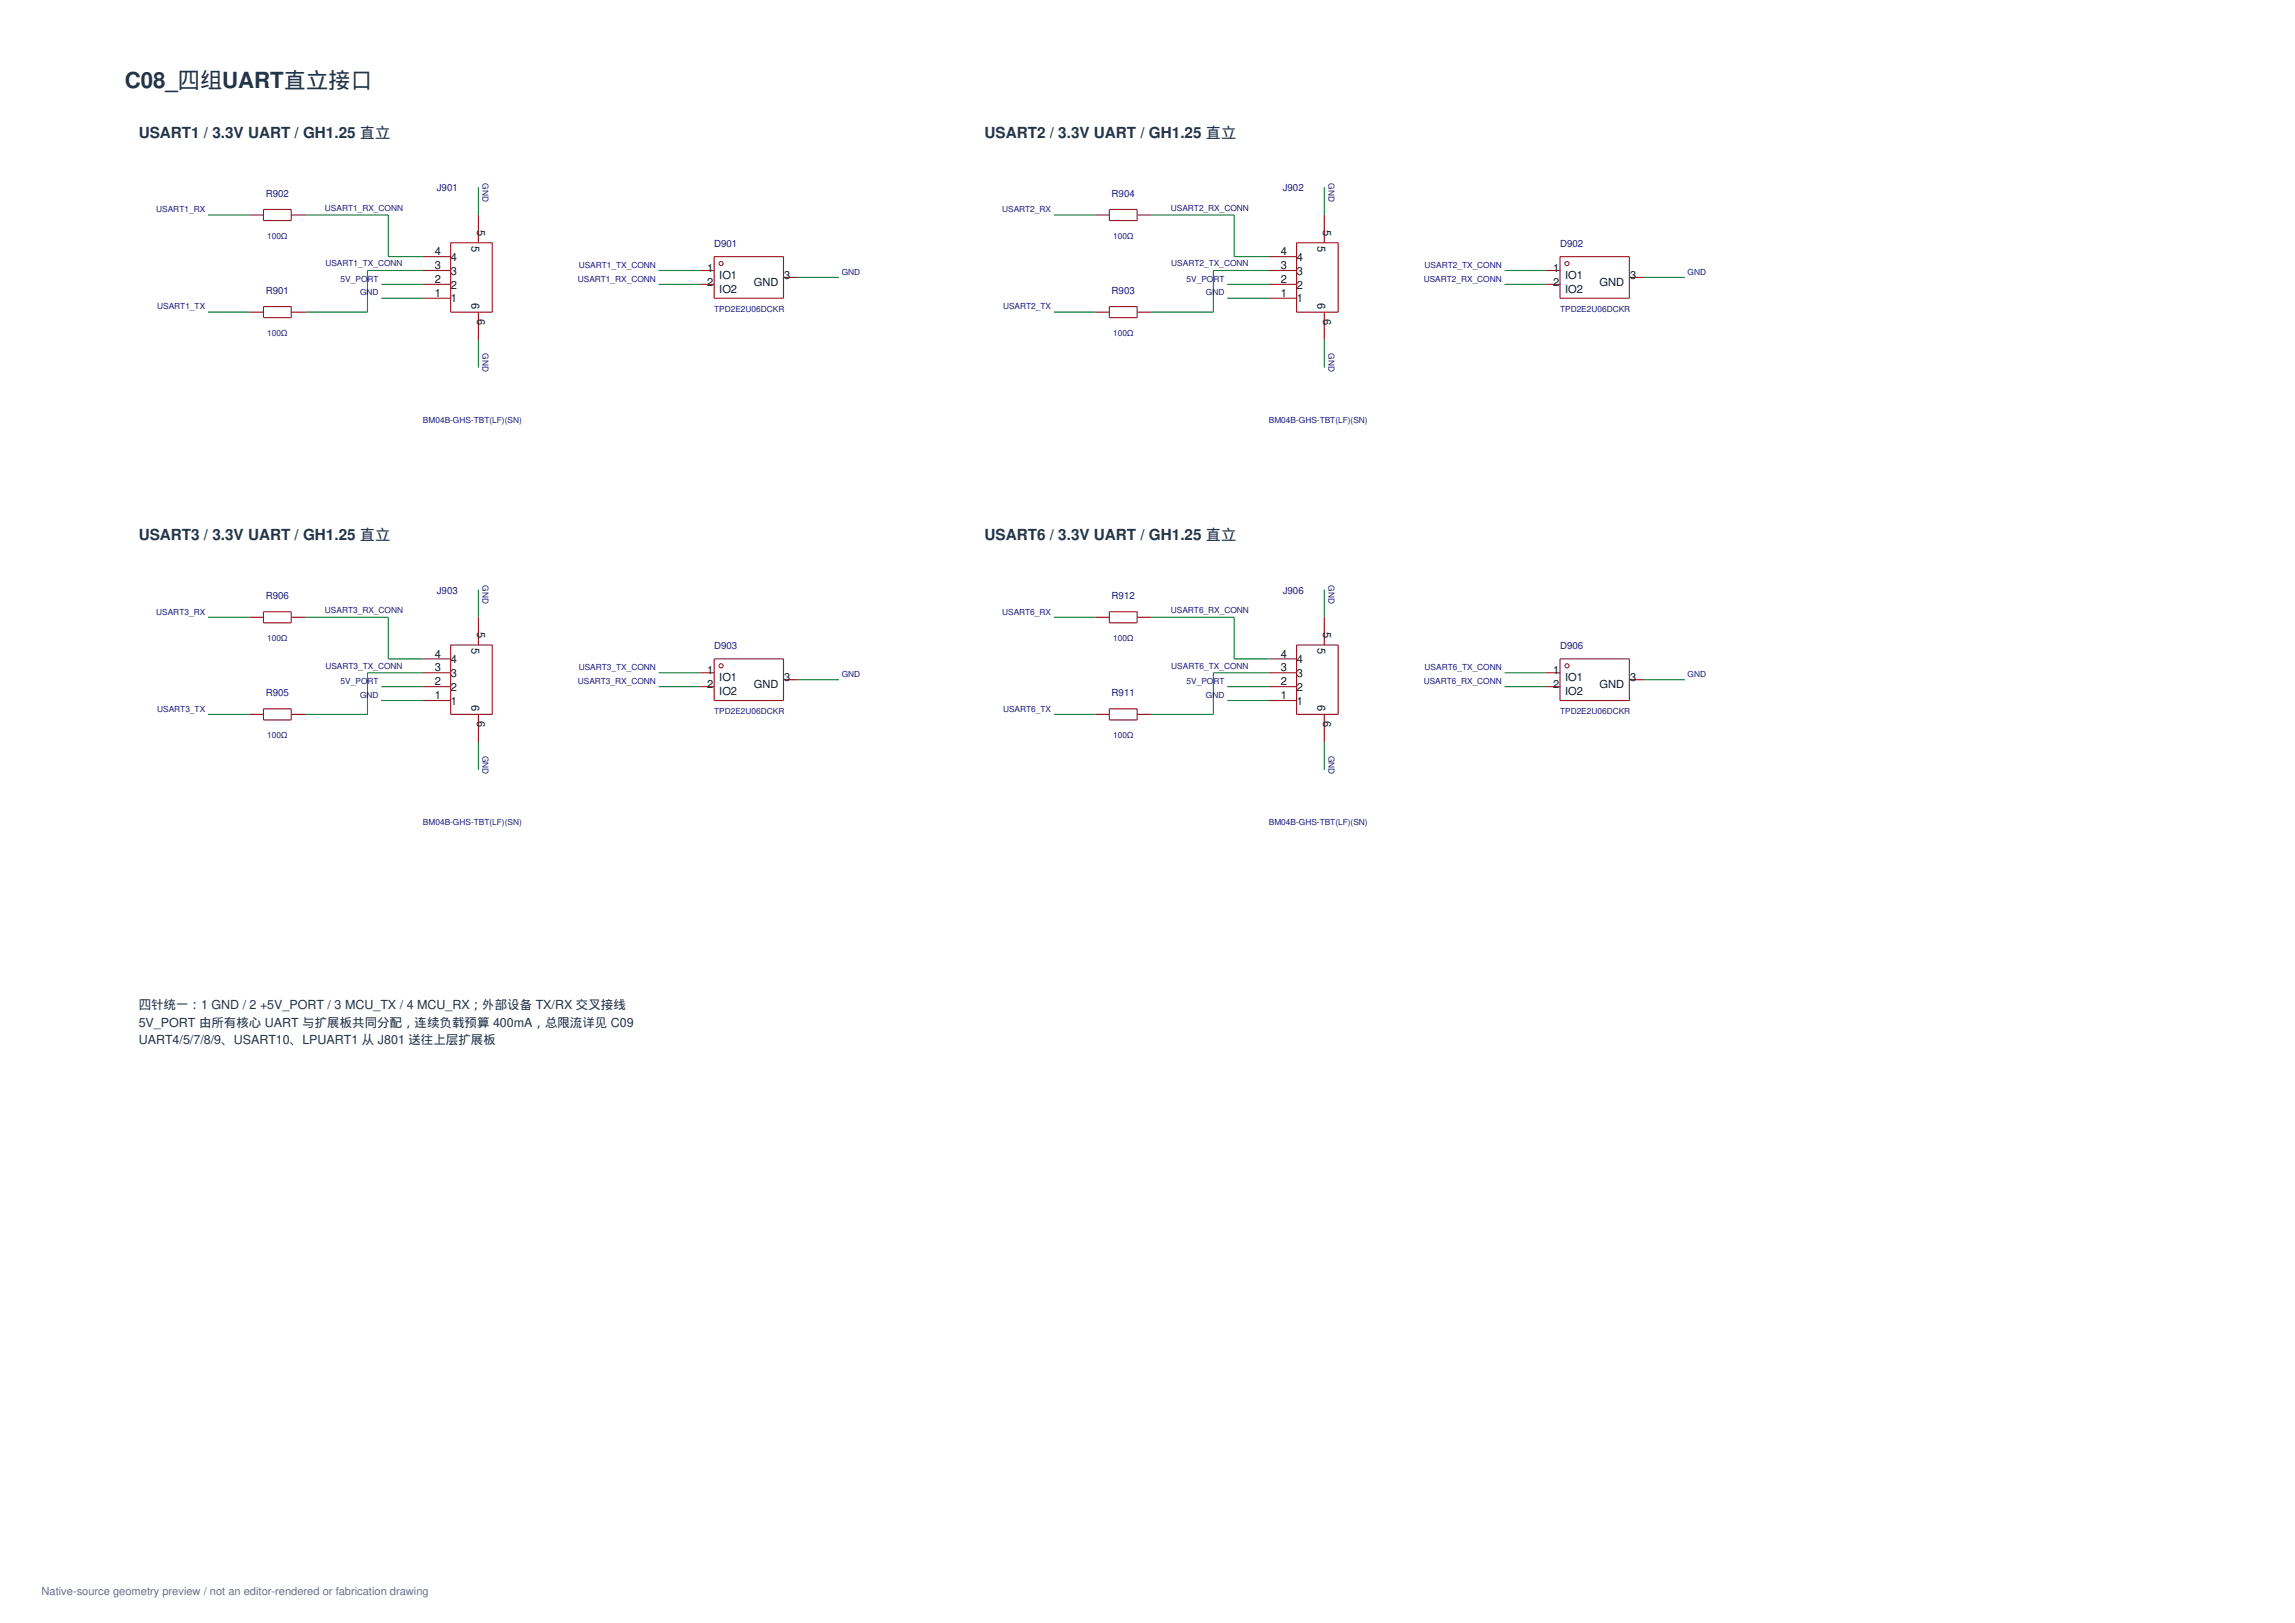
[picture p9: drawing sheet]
<svg xmlns="http://www.w3.org/2000/svg" width="584mm" height="413mm" viewBox="0 0 584 413" stroke-linecap="round" stroke-linejoin="round" font-family="sans-serif">
<defs><g id="words">
<text font-size="5.6" fill="#213547" x="31.7" y="22.4">C08_四组UART直立接口</text>
<g font-size="3.9" fill="#213547">
<text x="35.3" y="35">USART1 / 3.3V UART / GH1.25 直立</text>
<text x="250.5" y="35">USART2 / 3.3V UART / GH1.25 直立</text>
<text x="35.3" y="137.4">USART3 / 3.3V UART / GH1.25 直立</text>
<text x="250.5" y="137.4">USART6 / 3.3V UART / GH1.25 直立</text>
</g>
<g font-size="3.2" fill="#213547">
<text x="35.3" y="256.7">四针统一：1 GND / 2 +5V_PORT / 3 MCU_TX / 4 MCU_RX；外部设备 TX/RX 交叉接线</text>
<text x="35.3" y="261.1">5V_PORT 由所有核心 UART 与扩展板共同分配，连续负载预算 400mA，总限流详见 C09</text>
<text x="35.3" y="265.6">UART4/5/7/8/9、USART10、LPUART1 从 J801 送往上层扩展板</text>
</g>
<g font-size="2.8" fill="#191919">
<text x="121.4" y="58.4" transform="rotate(90 121.4 58.4)">5</text>
<text x="336.6" y="58.4" transform="rotate(90 336.6 58.4)">5</text>
<text x="110.6" y="64.9">4</text>
<text x="120" y="62.4" transform="rotate(90 120 62.4)">5</text>
<text x="325.8" y="64.9">4</text>
<text x="335.2" y="62.4" transform="rotate(90 335.2 62.4)">5</text>
<text x="110.6" y="72">2</text>
<text x="110.6" y="68.4">3</text>
<text x="114.7" y="69.8">3</text>
<text x="114.7" y="66.3">4</text>
<text x="179.9" y="69.1">1</text>
<text x="183" y="70.9">IO1</text>
<text x="199.5" y="70.9">3</text>
<text x="325.8" y="72">2</text>
<text x="325.8" y="68.4">3</text>
<text x="329.9" y="69.8">3</text>
<text x="329.9" y="66.3">4</text>
<text x="395.1" y="69.1">1</text>
<text x="398.2" y="70.9">IO1</text>
<text x="414.7" y="70.9">3</text>
<text x="110.6" y="75.5">1</text>
<text x="114.7" y="76.9">1</text>
<text x="114.7" y="73.4">2</text>
<text x="120" y="77.1" transform="rotate(90 120 77.1)">6</text>
<text x="179.9" y="72.6">2</text>
<text x="183" y="74.4">IO2</text>
<text x="191.7" y="72.6">GND</text>
<text x="325.8" y="75.5">1</text>
<text x="329.9" y="76.9">1</text>
<text x="329.9" y="73.4">2</text>
<text x="335.2" y="77.1" transform="rotate(90 335.2 77.1)">6</text>
<text x="395.1" y="72.6">2</text>
<text x="398.2" y="74.4">IO2</text>
<text x="406.9" y="72.6">GND</text>
<text x="121.4" y="81.1" transform="rotate(90 121.4 81.1)">6</text>
<text x="336.6" y="81.1" transform="rotate(90 336.6 81.1)">6</text>
<text x="121.4" y="160.7" transform="rotate(90 121.4 160.7)">5</text>
<text x="336.6" y="160.7" transform="rotate(90 336.6 160.7)">5</text>
<text x="110.6" y="167.2">4</text>
<text x="120" y="164.7" transform="rotate(90 120 164.7)">5</text>
<text x="325.8" y="167.2">4</text>
<text x="335.2" y="164.7" transform="rotate(90 335.2 164.7)">5</text>
<text x="110.6" y="170.7">3</text>
<text x="114.7" y="172.2">3</text>
<text x="114.7" y="168.6">4</text>
<text x="179.9" y="171.4">1</text>
<text x="183" y="173.2">IO1</text>
<text x="199.5" y="173.2">3</text>
<text x="325.8" y="170.7">3</text>
<text x="329.9" y="172.2">3</text>
<text x="329.9" y="168.6">4</text>
<text x="395.1" y="171.4">1</text>
<text x="398.2" y="173.2">IO1</text>
<text x="414.7" y="173.2">3</text>
<text x="110.6" y="177.8">1</text>
<text x="110.6" y="174.3">2</text>
<text x="114.7" y="179.2">1</text>
<text x="114.7" y="175.7">2</text>
<text x="120" y="179.4" transform="rotate(90 120 179.4)">6</text>
<text x="179.9" y="174.9">2</text>
<text x="183" y="176.7">IO2</text>
<text x="191.7" y="174.9">GND</text>
<text x="325.8" y="177.8">1</text>
<text x="325.8" y="174.3">2</text>
<text x="329.9" y="179.2">1</text>
<text x="329.9" y="175.7">2</text>
<text x="335.2" y="179.4" transform="rotate(90 335.2 179.4)">6</text>
<text x="395.1" y="174.9">2</text>
<text x="398.2" y="176.7">IO2</text>
<text x="406.9" y="174.9">GND</text>
<text x="121.4" y="183.4" transform="rotate(90 121.4 183.4)">6</text>
<text x="336.6" y="183.4" transform="rotate(90 336.6 183.4)">6</text>
</g>
<text font-size="2.8" fill="#667085" x="10.6" y="405.7">Native-source geometry preview / not an editor-rendered or fabrication drawing</text>
<g font-size="2.5" fill="#161689">
<text x="67.6" y="50.1">R902</text>
<text x="111.1" y="48.7">J901</text>
<text x="282.8" y="50.1">R904</text>
<text x="326.3" y="48.7">J902</text>
<text x="181.7" y="62.8">D901</text>
<text x="396.9" y="62.8">D902</text>
<text x="67.6" y="74.8">R901</text>
<text x="282.8" y="74.8">R903</text>
<text x="67.6" y="152.4">R906</text>
<text x="111.1" y="151">J903</text>
<text x="282.8" y="152.4">R912</text>
<text x="326.3" y="151">J906</text>
<text x="181.7" y="165.1">D903</text>
<text x="396.9" y="165.1">D906</text>
<text x="67.6" y="177.1">R905</text>
<text x="282.8" y="177.1">R911</text>
</g>
<g font-size="2.1" fill="#161689">
<text x="122.8" y="46.6" transform="rotate(90 122.8 46.6)">GND</text>
<text x="338" y="46.6" transform="rotate(90 338 46.6)">GND</text>
<text x="39.7" y="54">USART1_RX</text>
<text x="82.7" y="53.6">USART1_RX_CONN</text>
<text x="254.9" y="54">USART2_RX</text>
<text x="297.9" y="53.6">USART2_RX_CONN</text>
<text x="68" y="60.7">100Ω</text>
<text x="283.2" y="60.7">100Ω</text>
<text x="82.8" y="67.7">USART1_TX_CONN</text>
<text x="86.7" y="71.6">5V_PORT</text>
<text x="147" y="71.6">USART1_RX_CONN</text>
<text x="147.2" y="68.1">USART1_TX_CONN</text>
<text x="214.1" y="69.8">GND</text>
<text x="298" y="67.7">USART2_TX_CONN</text>
<text x="301.9" y="71.6">5V_PORT</text>
<text x="362.2" y="71.6">USART2_RX_CONN</text>
<text x="362.4" y="68.1">USART2_TX_CONN</text>
<text x="429.3" y="69.8">GND</text>
<text x="91.6" y="75.1">GND</text>
<text x="306.8" y="75.1">GND</text>
<text x="40" y="78.7">USART1_TX</text>
<text x="181.7" y="79.4">TPD2E2U06DCKR</text>
<text x="255.2" y="78.7">USART2_TX</text>
<text x="396.9" y="79.4">TPD2E2U06DCKR</text>
<text x="68" y="85.4">100Ω</text>
<text x="122.8" y="89.8" transform="rotate(90 122.8 89.8)">GND</text>
<text x="283.2" y="85.4">100Ω</text>
<text x="338" y="89.8" transform="rotate(90 338 89.8)">GND</text>
<text x="107.6" y="107.6">BM04B-GHS-TBT(LF)(SN)</text>
<text x="322.8" y="107.6">BM04B-GHS-TBT(LF)(SN)</text>
<text x="122.8" y="148.9" transform="rotate(90 122.8 148.9)">GND</text>
<text x="338" y="148.9" transform="rotate(90 338 148.9)">GND</text>
<text x="82.7" y="155.9">USART3_RX_CONN</text>
<text x="297.9" y="155.9">USART6_RX_CONN</text>
<text x="39.7" y="156.3">USART3_RX</text>
<text x="254.9" y="156.3">USART6_RX</text>
<text x="68" y="163">100Ω</text>
<text x="283.2" y="163">100Ω</text>
<text x="82.8" y="170">USART3_TX_CONN</text>
<text x="86.7" y="173.9">5V_PORT</text>
<text x="147" y="173.9">USART3_RX_CONN</text>
<text x="147.2" y="170.4">USART3_TX_CONN</text>
<text x="214.1" y="172.2">GND</text>
<text x="298" y="170">USART6_TX_CONN</text>
<text x="301.9" y="173.9">5V_PORT</text>
<text x="362.2" y="173.9">USART6_RX_CONN</text>
<text x="362.4" y="170.4">USART6_TX_CONN</text>
<text x="429.3" y="172.2">GND</text>
<text x="91.6" y="177.4">GND</text>
<text x="306.8" y="177.4">GND</text>
<text x="40" y="181">USART3_TX</text>
<text x="181.7" y="181.7">TPD2E2U06DCKR</text>
<text x="255.2" y="181">USART6_TX</text>
<text x="396.9" y="181.7">TPD2E2U06DCKR</text>
<text x="68" y="187.7">100Ω</text>
<text x="283.2" y="187.7">100Ω</text>
<text x="122.8" y="192.1" transform="rotate(90 122.8 192.1)">GND</text>
<text x="338" y="192.1" transform="rotate(90 338 192.1)">GND</text>
<text x="107.6" y="209.9">BM04B-GHS-TBT(LF)(SN)</text>
<text x="322.8" y="209.9">BM04B-GHS-TBT(LF)(SN)</text>
</g>
</g></defs>
<g fill="none" stroke="#087d31" stroke-width=".28">
<path d="M52.9 54.7h10.6M77.6 54.7h21.2v10.6h8.8M121.7 47.6v7.1M268.1 54.7h10.6M292.8 54.7h21.2v10.6h8.8M336.9 47.6v7.1M52.9 79.4h10.6M97 75.8h10.6M97 72.3h10.6M107.6 68.8h-14.1v10.6h-15.9M167.6 68.8h10.6M167.6 72.3h10.6"/>
<path d="M202.8 70.6h10.6M268.1 79.4h10.6M312.2 75.8h10.6M312.2 72.3h10.6M322.8 68.8h-14.1v10.6h-15.9M382.8 68.8h10.5M382.8 72.3h10.5M418 70.6h10.6M121.7 86.4v7.1M336.9 86.4v7.1M52.9 157h10.6M77.6 157h21.2v10.6h8.8"/>
<path d="M121.7 149.9v7.1M268.1 157h10.6M292.8 157h21.2v10.6h8.8M336.9 149.9v7.1M97 178.2h10.6M97 174.6h10.6M107.6 171.1h-14.1v10.6h-15.9M167.6 171.1h10.6M167.6 174.6h10.6M202.8 172.9h10.6M312.2 178.2h10.6M312.2 174.6h10.6"/>
<path d="M322.8 171.1h-14.1v10.6h-15.9M382.8 171.1h10.5M382.8 174.6h10.5M418 172.9h10.6M52.9 181.7h10.6M121.7 188.7v7.1M268.1 181.7h10.6M336.9 188.7v7.1"/>
</g>
<g fill="none" stroke="#a2131c" stroke-width=".28">
<path d="M63.5 54.7h3.5M67 53.3h7.1v2.8h-7.1zM74.1 54.7h3.5M121.7 54.7v7M278.7 54.7h3.5M282.2 53.3h7.1v2.8h-7.1zM289.3 54.7h3.5M336.9 54.7v7M63.5 79.4h3.5M67 78h7.1v2.8h-7.1zM74.1 79.4h3.5M107.6 75.8h7.1"/>
<path d="M107.6 72.3h7.1M107.6 68.8h7.1M107.6 65.3h7.1M114.7 61.7h10.5v17.7h-10.5zM121.7 79.4v7M178.2 72.3h3.5M178.2 68.8h3.5M181.7 65.3h17.6v10.5h-17.6zM199.3 70.6h3.5M278.7 79.4h3.5M282.2 78h7.1v2.8h-7.1zM289.3 79.4h3.5"/>
<path d="M322.8 75.8h7M322.8 72.3h7M322.8 68.8h7M322.8 65.3h7M329.8 61.7h10.6v17.7h-10.6zM336.9 79.4v7M393.3 72.3h3.6M393.3 68.8h3.6M396.9 65.3h17.6v10.5h-17.6zM414.5 70.6h3.5M63.5 157h3.5M67 155.6h7.1v2.8h-7.1z"/>
<path d="M74.1 157h3.5M121.7 157v7M278.7 157h3.5M282.2 155.6h7.1v2.8h-7.1zM289.3 157h3.5M336.9 157v7M107.6 178.2h7.1M107.6 174.6h7.1M107.6 171.1h7.1M107.6 167.6h7.1M114.7 164h10.5v17.7h-10.5zM178.2 174.6h3.5"/>
<path d="M178.2 171.1h3.5M181.7 167.6h17.6v10.6h-17.6zM199.3 172.9h3.5M322.8 178.2h7M322.8 174.6h7M322.8 171.1h7M322.8 167.6h7M329.8 164h10.6v17.7h-10.6zM393.3 174.6h3.6M393.3 171.1h3.6M396.9 167.6h17.6v10.6h-17.6zM414.5 172.9h3.5"/>
<path d="M63.5 181.7h3.5M67 180.3h7.1v2.8h-7.1zM74.1 181.7h3.5M121.7 181.7v7M278.7 181.7h3.5M282.2 180.3h7.1v2.8h-7.1zM289.3 181.7h3.5M336.9 181.7v7"/>
</g>
<g fill="none" stroke="#a2131c" stroke-width=".25">
<circle cx="183.4" cy="67" r=".53"/>
<circle cx="398.6" cy="67" r=".53"/>
<circle cx="183.4" cy="169.3" r=".53"/>
<circle cx="398.6" cy="169.3" r=".53"/>
</g>
<use href="#words"/>
</svg>
